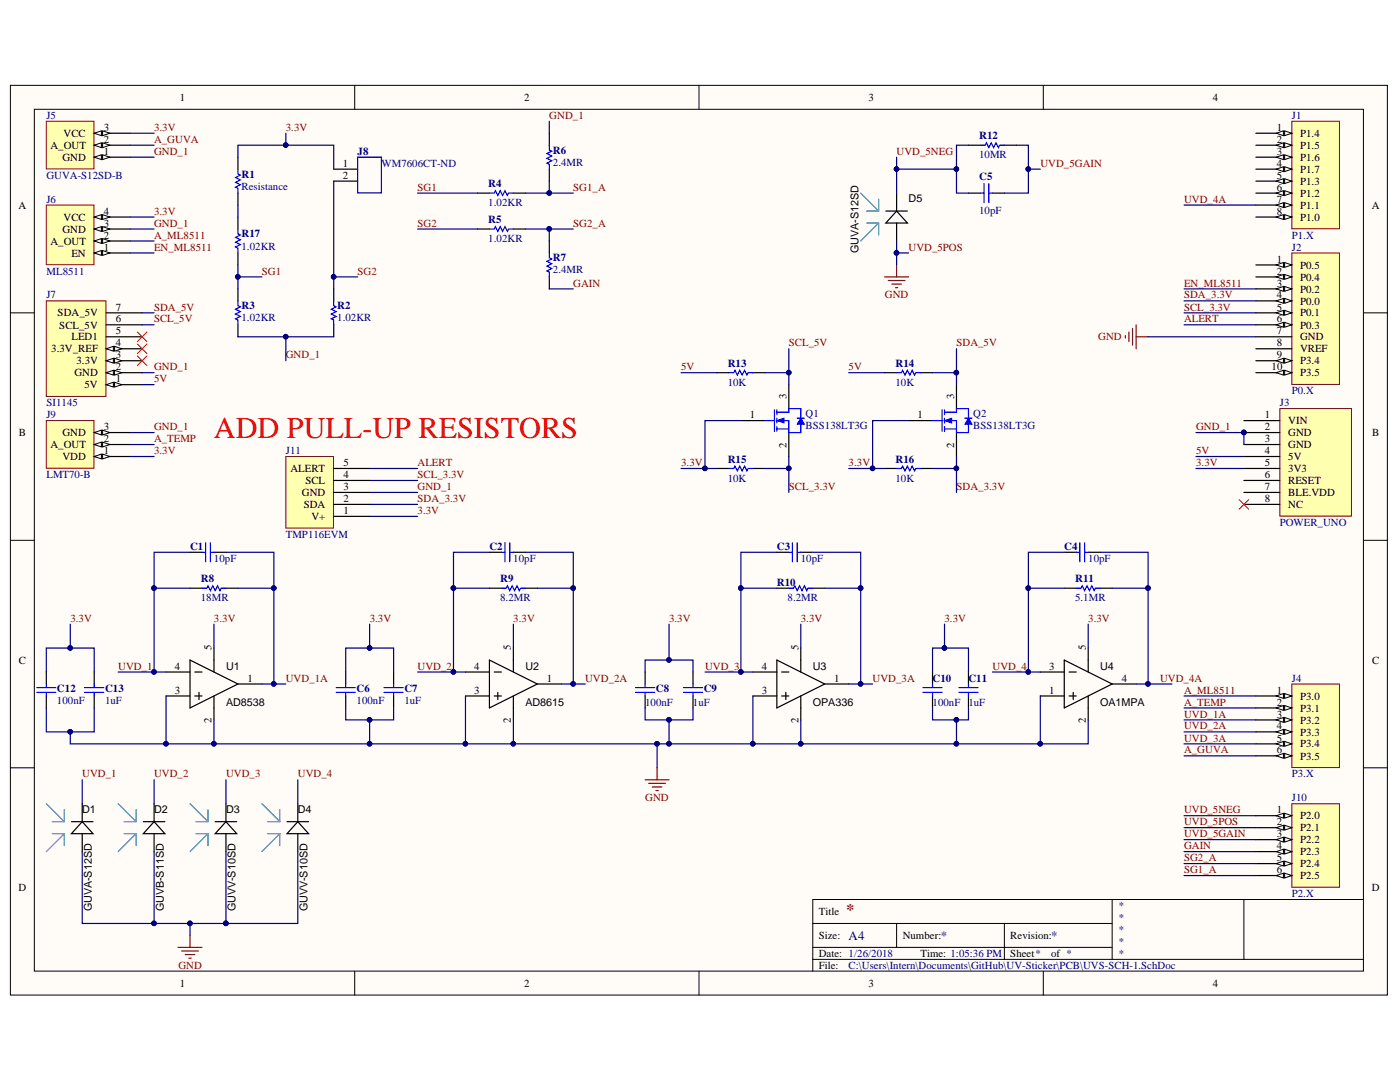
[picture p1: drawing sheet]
<svg xmlns="http://www.w3.org/2000/svg" width="279mm" height="216mm" viewBox="0 0 279 216" stroke-linecap="round" stroke-linejoin="round" font-family="sans-serif">
<defs><g id="words">
<text font-size="6" fill="#f00" x="42.7" y="87.4">ADD PULL-UP RESISTORS</text>
<text font-size="3.3" fill="#800000" x="168.9" y="182.6">*</text>
<g font-size="2.6" fill="#000080">
<text x="169.4" y="187.5">A4</text>
<text x="187.8" y="187.5">*</text>
<text x="209.8" y="187.5">*</text>
</g>
<g font-size="2.2" fill="#000080">
<text x="9.3" y="23.7">J5</text>
<text x="257.8" y="23.7">J1</text>
<text x="195.4" y="27.8">R12</text>
<text x="9.3" y="35.7">GUVA-S12SD-B</text>
<text x="48.2" y="35.4">R1</text>
<text x="71.4" y="30.9">J8</text>
<text x="76.1" y="33.3">WM7606CT-ND</text>
<text x="110.3" y="30.6">R6</text>
<text x="110.3" y="33.1">2.4MR</text>
<text x="195.4" y="31.6">10MR</text>
<text x="195.4" y="35.9">C5</text>
<text x="9.3" y="40.5">J6</text>
<text x="48.2" y="37.8">Resistance</text>
<text x="97.5" y="37.4">R4</text>
<text x="97.5" y="41.2">1.02KR</text>
<text x="48.2" y="47.4">R17</text>
<text x="97.5" y="44.5">R5</text>
<text x="195.4" y="42.6">10pF</text>
<text x="257.8" y="47.6">P1.X</text>
<text x="48.2" y="49.8">1.02KR</text>
<text x="97.5" y="48.4">1.02KR</text>
<text x="110.3" y="52.2">R7</text>
<text x="257.8" y="50">J2</text>
<text x="9.3" y="54.8">ML8511</text>
<text x="9.3" y="59.6">J7</text>
<text x="110.3" y="54.6">2.4MR</text>
<text x="48.2" y="61.7">R3</text>
<text x="48.2" y="64.1">1.02KR</text>
<text x="67.3" y="61.7">R2</text>
<text x="67.3" y="64.1">1.02KR</text>
<text x="145.2" y="73.2">R13</text>
<text x="145.2" y="77">10K</text>
<text x="178.7" y="73.2">R14</text>
<text x="178.7" y="77">10K</text>
<text x="9.3" y="81.1">SI1145</text>
<text x="9.3" y="83.5">J9</text>
<text x="160.8" y="83.2">Q1</text>
<text x="194.2" y="83.2">Q2</text>
<text x="255.4" y="81.1">J3</text>
<text x="257.8" y="78.7">P0.X</text>
<text x="160.8" y="85.6">BSS138LT3G</text>
<text x="194.2" y="85.6">BSS138LT3G</text>
<text x="9.3" y="95.4">LMT70-B</text>
<text x="57" y="90.6">J11</text>
<text x="145.2" y="92.3">R15</text>
<text x="178.7" y="92.3">R16</text>
<text x="145.2" y="96.1">10K</text>
<text x="178.7" y="96.1">10K</text>
<text x="57" y="107.4">TMP116EVM</text>
<text x="255.4" y="104.9">POWER_UNO</text>
<text x="37.9" y="109.7">C1</text>
<text x="42.7" y="112.1">10pF</text>
<text x="97.7" y="109.7">C2</text>
<text x="102.4" y="112.1">10pF</text>
<text x="155" y="109.7">C3</text>
<text x="159.8" y="112.1">10pF</text>
<text x="212.4" y="109.7">C4</text>
<text x="217.2" y="112.1">10pF</text>
<text x="40.1" y="116.2">R8</text>
<text x="40.1" y="120">18MR</text>
<text x="99.8" y="116.2">R9</text>
<text x="99.8" y="120">8.2MR</text>
<text x="155" y="116.9">R10</text>
<text x="157.2" y="120">8.2MR</text>
<text x="214.6" y="116.2">R11</text>
<text x="214.6" y="120">5.1MR</text>
<text x="186.1" y="136">C10</text>
<text x="193.3" y="136">C11</text>
<text x="257.8" y="136">J4</text>
<text x="11.4" y="138.2">C12</text>
<text x="11.4" y="140.6">100nF</text>
<text x="21" y="138.2">C13</text>
<text x="21" y="140.6">1uF</text>
<text x="71.2" y="138.2">C6</text>
<text x="71.2" y="140.6">100nF</text>
<text x="80.7" y="138.2">C7</text>
<text x="80.7" y="140.6">1uF</text>
<text x="128.7" y="140.8">100nF</text>
<text x="130.9" y="138.2">C8</text>
<text x="138.3" y="140.8">1uF</text>
<text x="140.5" y="138.2">C9</text>
<text x="186.1" y="140.8">100nF</text>
<text x="193.3" y="140.8">1uF</text>
<text x="257.8" y="155.1">P3.X</text>
<text x="257.8" y="159.9">J10</text>
<text x="257.8" y="179">P2.X</text>
<text x="223.1" y="181.4">*</text>
<text x="223.1" y="183.8">*</text>
<text x="223.1" y="186.2">*</text>
<text x="223.1" y="188.6">*</text>
<text x="223.1" y="190.9">*</text>
<text x="169.4" y="193.4">C:\Users\Intern\Documents\GitHub\UV-Sticker\PCB\UVS-SCH-1.SchDoc</text>
</g>
<g font-size="2.2">
<text x="35.9" y="20.2">1</text>
<text x="104.6" y="20.2">2</text>
<text x="173.3" y="20.2">3</text>
<text x="242" y="20.2">4</text>
<text x="10.1" y="29.7">A_OUT</text>
<text x="12.7" y="27.3">VCC</text>
<text x="20.7" y="28.5">2</text>
<text x="20.7" y="26.1">3</text>
<text x="254.8" y="26.1">1</text>
<text x="254.8" y="28.5">2</text>
<text x="259.5" y="27.3">P1.4</text>
<text x="259.5" y="29.7">P1.5</text>
<text x="12.5" y="32.1">GND</text>
<text x="20.7" y="30.9">1</text>
<text x="68.4" y="33.3">1</text>
<text x="68.4" y="35.7">2</text>
<text x="254.8" y="30.9">3</text>
<text x="254.8" y="33.3">4</text>
<text x="254.8" y="35.7">5</text>
<text x="259.5" y="32.1">P1.6</text>
<text x="259.5" y="34.5">P1.7</text>
<text x="3.7" y="41.6">A</text>
<text x="181.3" y="40.2">D5</text>
<text x="254.8" y="38.1">6</text>
<text x="254.8" y="40.5">7</text>
<text x="259.5" y="36.9">P1.3</text>
<text x="259.5" y="39.3">P1.2</text>
<text x="259.5" y="41.6">P1.1</text>
<text x="273.8" y="41.6">A</text>
<text x="12.5" y="46.4">GND</text>
<text x="12.7" y="44">VCC</text>
<text x="20.7" y="47.6">2</text>
<text x="20.7" y="45.2">3</text>
<text x="20.7" y="42.9">4</text>
<text x="254.8" y="42.9">8</text>
<text x="259.5" y="44">P1.0</text>
<text x="10.1" y="48.8">A_OUT</text>
<text x="14.2" y="51.2">EN</text>
<text x="20.7" y="50">1</text>
<text x="171.3" y="50.5" transform="rotate(-90 171.3 50.5)">GUVA-S12SD</text>
<text x="254.8" y="52.4">1</text>
<text x="259.5" y="53.6">P0.5</text>
<text x="254.8" y="54.8">2</text>
<text x="254.8" y="57.2">3</text>
<text x="254.8" y="59.6">4</text>
<text x="259.5" y="56">P0.4</text>
<text x="259.5" y="58.4">P0.2</text>
<text x="11.5" y="63.1">SDA_5V</text>
<text x="11.8" y="65.6">SCL_5V</text>
<text x="23.1" y="64.3">6</text>
<text x="23.1" y="62">7</text>
<text x="254.8" y="62">5</text>
<text x="254.8" y="64.3">6</text>
<text x="259.5" y="60.8">P0.0</text>
<text x="259.5" y="63.1">P0.1</text>
<text x="259.5" y="65.6">P0.3</text>
<text x="10.2" y="70.3">3.3V_REF</text>
<text x="14.2" y="67.9">LED1</text>
<text x="23.1" y="71.5">3</text>
<text x="23.1" y="69.1">4</text>
<text x="23.1" y="66.7">5</text>
<text x="254.8" y="66.7">7</text>
<text x="254.8" y="69.1">8</text>
<text x="254.8" y="71.5">9</text>
<text x="259.5" y="67.9">GND</text>
<text x="259.5" y="70.3">VREF</text>
<text x="14.8" y="75.1">GND</text>
<text x="15.3" y="72.7">3.3V</text>
<text x="16.9" y="77.5">5V</text>
<text x="23.1" y="76.3">1</text>
<text x="23.1" y="73.9">2</text>
<text x="253.8" y="73.9">10</text>
<text x="259.5" y="72.7">P3.4</text>
<text x="259.5" y="75.1">P3.5</text>
<text x="149.7" y="83.5">1</text>
<text x="156.9" y="79.6" transform="rotate(-90 156.9 79.6)">3</text>
<text x="183.1" y="83.5">1</text>
<text x="190.4" y="79.6" transform="rotate(-90 190.4 79.6)">3</text>
<text x="252.4" y="83.5">1</text>
<text x="3.8" y="87">B</text>
<text x="10.1" y="89.4">A_OUT</text>
<text x="12.5" y="87">GND</text>
<text x="20.7" y="88.3">2</text>
<text x="20.7" y="85.8">3</text>
<text x="156.9" y="89.3" transform="rotate(-90 156.9 89.3)">2</text>
<text x="190.4" y="89.3" transform="rotate(-90 190.4 89.3)">2</text>
<text x="252.4" y="85.8">2</text>
<text x="252.4" y="88.3">3</text>
<text x="257.1" y="84.7">VIN</text>
<text x="257.1" y="87">GND</text>
<text x="257.1" y="89.4">GND</text>
<text x="273.8" y="87">B</text>
<text x="12.5" y="91.8">VDD</text>
<text x="20.7" y="90.6">1</text>
<text x="58" y="94.2">ALERT</text>
<text x="68.5" y="95.4">4</text>
<text x="68.5" y="93">5</text>
<text x="252.4" y="90.6">4</text>
<text x="252.4" y="93">5</text>
<text x="252.4" y="95.4">6</text>
<text x="257.1" y="91.8">5V</text>
<text x="257.1" y="94.2">3V3</text>
<text x="60.2" y="99">GND</text>
<text x="60.6" y="101.4">SDA</text>
<text x="61" y="96.6">SCL</text>
<text x="68.5" y="100.2">2</text>
<text x="68.5" y="97.8">3</text>
<text x="252.4" y="97.8">7</text>
<text x="252.4" y="100.2">8</text>
<text x="257.1" y="96.6">RESET</text>
<text x="257.1" y="99">BLE.VDD</text>
<text x="257.1" y="101.4">NC</text>
<text x="62.1" y="103.8">V+</text>
<text x="68.5" y="102.6">1</text>
<text x="42.2" y="129.8" transform="rotate(-90 42.2 129.8)">5</text>
<text x="102" y="129.8" transform="rotate(-90 102 129.8)">5</text>
<text x="159.3" y="129.8" transform="rotate(-90 159.3 129.8)">5</text>
<text x="216.7" y="129.8" transform="rotate(-90 216.7 129.8)">5</text>
<text x="3.8" y="132.4">C</text>
<text x="34.9" y="133.6">4</text>
<text x="45.1" y="133.6">U1</text>
<text x="49.4" y="136">1</text>
<text x="94.7" y="133.6">4</text>
<text x="104.9" y="133.6">U2</text>
<text x="109.2" y="136">1</text>
<text x="152" y="133.6">4</text>
<text x="162.2" y="133.6">U3</text>
<text x="166.5" y="136">1</text>
<text x="209.4" y="133.6">3</text>
<text x="219.6" y="133.6">U4</text>
<text x="223.9" y="136">4</text>
<text x="273.8" y="132.4">C</text>
<text x="34.9" y="138.4">3</text>
<text x="45.1" y="140.8">AD8538</text>
<text x="94.7" y="138.4">3</text>
<text x="104.9" y="140.8">AD8615</text>
<text x="152" y="138.4">3</text>
<text x="162.2" y="140.8">OPA336</text>
<text x="209.4" y="138.4">1</text>
<text x="219.6" y="140.8">OA1MPA</text>
<text x="254.8" y="138.4">1</text>
<text x="254.8" y="140.8">2</text>
<text x="254.8" y="143.2">3</text>
<text x="259.5" y="139.6">P3.0</text>
<text x="259.5" y="142">P3.1</text>
<text x="42.2" y="144.2" transform="rotate(-90 42.2 144.2)">2</text>
<text x="102" y="144.2" transform="rotate(-90 102 144.2)">2</text>
<text x="159.3" y="144.2" transform="rotate(-90 159.3 144.2)">2</text>
<text x="216.7" y="144.2" transform="rotate(-90 216.7 144.2)">2</text>
<text x="254.8" y="145.6">4</text>
<text x="254.8" y="148">5</text>
<text x="259.5" y="144.4">P3.2</text>
<text x="259.5" y="146.8">P3.3</text>
<text x="259.5" y="149.2">P3.4</text>
<text x="254.8" y="150.3">6</text>
<text x="259.5" y="151.6">P3.5</text>
<text x="16.4" y="162.3">D1</text>
<text x="30.7" y="162.3">D2</text>
<text x="45.1" y="162.3">D3</text>
<text x="59.4" y="162.3">D4</text>
<text x="254.8" y="162.3">1</text>
<text x="254.8" y="164.7">2</text>
<text x="254.8" y="167.1">3</text>
<text x="259.5" y="163.5">P2.0</text>
<text x="259.5" y="165.9">P2.1</text>
<text x="254.8" y="169.5">4</text>
<text x="254.8" y="171.8">5</text>
<text x="259.5" y="168.3">P2.2</text>
<text x="259.5" y="170.7">P2.3</text>
<text x="259.5" y="173">P2.4</text>
<text x="3.7" y="177.8">D</text>
<text x="254.8" y="174.3">6</text>
<text x="259.5" y="175.4">P2.5</text>
<text x="273.8" y="177.8">D</text>
<text x="18.3" y="181.9" transform="rotate(-90 18.3 181.9)">GUVA-S12SD</text>
<text x="32.7" y="181.9" transform="rotate(-90 32.7 181.9)">GUVB-S11SD</text>
<text x="47" y="181.9" transform="rotate(-90 47 181.9)">GUVV-S10SD</text>
<text x="61.4" y="181.9" transform="rotate(-90 61.4 181.9)">GUVV-S10SD</text>
<text x="163.4" y="182.6">Title</text>
<text x="163.4" y="187.4">Size:</text>
<text x="163.4" y="190.9">Date: 1/26/2018</text>
<text x="180.1" y="187.4">Number:</text>
<text x="183.7" y="190.9">Time: 1:05:36 PM</text>
<text x="201.6" y="187.4">Revision:</text>
<text x="201.6" y="190.9">Sheet*</text>
<text x="209.8" y="190.9">of *</text>
<text x="35.9" y="197">1</text>
<text x="104.6" y="197">2</text>
<text x="163.4" y="193.4">File:</text>
<text x="173.3" y="197">3</text>
<text x="242" y="197">4</text>
</g>
<g font-size="2.2" fill="#800000">
<text x="109.6" y="23.7">GND_1</text>
<text x="30.7" y="26.1">3.3V</text>
<text x="30.7" y="28.5">A_GUVA</text>
<text x="57" y="26.1">3.3V</text>
<text x="30.7" y="30.9">GND_1</text>
<text x="178.9" y="30.9">UVD_5NEG</text>
<text x="207.6" y="33.3">UVD_5GAIN</text>
<text x="83.3" y="38.1">SG1</text>
<text x="114.4" y="38.1">SG1_A</text>
<text x="236.3" y="40.5">UVD_4A</text>
<text x="30.7" y="45.2">GND_1</text>
<text x="30.7" y="42.9">3.3V</text>
<text x="30.7" y="47.6">A_ML8511</text>
<text x="83.3" y="45.2">SG2</text>
<text x="114.4" y="45.2">SG2_A</text>
<text x="30.7" y="50">EN_ML8511</text>
<text x="181.3" y="50">UVD_5POS</text>
<text x="52.3" y="54.8">SG1</text>
<text x="71.4" y="54.8">SG2</text>
<text x="114.4" y="57.2">GAIN</text>
<text x="176.6" y="59.6">GND</text>
<text x="236.3" y="59.6">SDA_3.3V</text>
<text x="236.3" y="57.2">EN_ML8511</text>
<text x="30.7" y="62">SDA_5V</text>
<text x="30.7" y="64.3">SCL_5V</text>
<text x="236.3" y="62">SCL_3.3V</text>
<text x="236.3" y="64.3">ALERT</text>
<text x="57" y="71.5">GND_1</text>
<text x="157.4" y="69.1">SCL_5V</text>
<text x="190.9" y="69.1">SDA_5V</text>
<text x="219.2" y="67.9">GND</text>
<text x="30.7" y="73.9">GND_1</text>
<text x="30.7" y="76.3">5V</text>
<text x="135.9" y="73.9">5V</text>
<text x="169.4" y="73.9">5V</text>
<text x="30.7" y="85.8">GND_1</text>
<text x="30.7" y="88.3">A_TEMP</text>
<text x="238.7" y="85.8">GND_1</text>
<text x="30.7" y="90.6">3.3V</text>
<text x="83.3" y="95.4">SCL_3.3V</text>
<text x="83.3" y="93">ALERT</text>
<text x="135.9" y="93">3.3V</text>
<text x="169.4" y="93">3.3V</text>
<text x="238.7" y="93">3.3V</text>
<text x="238.7" y="90.6">5V</text>
<text x="83.3" y="100.2">SDA_3.3V</text>
<text x="83.3" y="97.8">GND_1</text>
<text x="157.4" y="97.8">SCL_3.3V</text>
<text x="190.9" y="97.8">SDA_3.3V</text>
<text x="83.3" y="102.6">3.3V</text>
<text x="14" y="124.1">3.3V</text>
<text x="42.7" y="124.1">3.3V</text>
<text x="73.8" y="124.1">3.3V</text>
<text x="102.4" y="124.1">3.3V</text>
<text x="133.5" y="124.1">3.3V</text>
<text x="159.8" y="124.1">3.3V</text>
<text x="188.5" y="124.1">3.3V</text>
<text x="217.2" y="124.1">3.3V</text>
<text x="23.6" y="133.6">UVD_1</text>
<text x="57" y="136">UVD_1A</text>
<text x="83.3" y="133.6">UVD_2</text>
<text x="116.8" y="136">UVD_2A</text>
<text x="140.7" y="133.6">UVD_3</text>
<text x="174.1" y="136">UVD_3A</text>
<text x="198.1" y="133.6">UVD_4</text>
<text x="231.5" y="136">UVD_4A</text>
<text x="236.3" y="138.4">A_ML8511</text>
<text x="236.3" y="143.2">UVD_1A</text>
<text x="236.3" y="140.8">A_TEMP</text>
<text x="236.3" y="145.6">UVD_2A</text>
<text x="236.3" y="148">UVD_3A</text>
<text x="16.4" y="155.1">UVD_1</text>
<text x="30.7" y="155.1">UVD_2</text>
<text x="45.1" y="155.1">UVD_3</text>
<text x="59.4" y="155.1">UVD_4</text>
<text x="236.3" y="150.3">A_GUVA</text>
<text x="128.8" y="159.9">GND</text>
<text x="236.3" y="164.7">UVD_5POS</text>
<text x="236.3" y="167.1">UVD_5GAIN</text>
<text x="236.3" y="162.3">UVD_5NEG</text>
<text x="236.3" y="171.8">SG2_A</text>
<text x="236.3" y="169.5">GAIN</text>
<text x="236.3" y="174.3">SG1_A</text>
<text x="35.6" y="193.4">GND</text>
</g>
</g></defs>
<g fill="#fffcf8" stroke="#000" stroke-width=".2">
<path d="M2.1 17h274.8v181.6h-274.8z"/>
<path d="M6.9 21.8h265.2v172h-265.2z"/>
</g>
<g fill="none" stroke="#000" stroke-width=".2">
<path d="M70.8 17v4.8M139.5 17v4.8M208.2 17v4.8M2.1 62.4h4.8M272.1 62.4h4.8M2.1 107.8h4.8M272.1 107.8h4.8M2.1 153.2h4.8M272.1 153.2h4.8M222 179.5v11.9M248.2 179.5h-86v14.3M272.1 179.5h-23.9v11.9"/>
<path d="M70.8 193.8v4.8M139.5 193.8v4.8M162.2 184.3h59.8M162.2 191.4h109.9M162.2 189h59.8M178.9 184.3v4.7M200.4 184.3v7.1M208.2 193.8v4.8"/>
</g>
<path d="M257.8 136.5h9.5v16.7h-9.5z" fill="#ffffb0" stroke="#800000" stroke-width=".2"/>
<path d="M250.6 138.9h7.2" fill="none" stroke="#000" stroke-width=".24"/>
<path d="M256.4 138.4l1.4 .5-1.4 .5z" fill="#fffcf8"/>
<path d="M256.4 138.4l1.4 .5-1.4 .5z" fill="none" stroke="#000" stroke-width=".2"/>
<path d="M254.7 138.9l1.4-.5v1z" fill="#fffcf8"/>
<path d="M254.7 138.9l1.4-.5v1z" fill="none" stroke="#000" stroke-width=".2"/>
<path d="M250.6 141.3h7.2" fill="none" stroke="#000" stroke-width=".24"/>
<path d="M256.4 140.8l1.4 .5-1.4 .4z" fill="#fffcf8"/>
<path d="M256.4 140.8l1.4 .5-1.4 .4z" fill="none" stroke="#000" stroke-width=".2"/>
<path d="M254.7 141.3l1.4-.5v.9z" fill="#fffcf8"/>
<path d="M254.7 141.3l1.4-.5v.9z" fill="none" stroke="#000" stroke-width=".2"/>
<path d="M250.6 143.7h7.2" fill="none" stroke="#000" stroke-width=".24"/>
<path d="M256.4 143.2l1.4 .5-1.4 .4z" fill="#fffcf8"/>
<path d="M256.4 143.2l1.4 .5-1.4 .4z" fill="none" stroke="#000" stroke-width=".2"/>
<path d="M254.7 143.7l1.4-.5v.9z" fill="#fffcf8"/>
<path d="M254.7 143.7l1.4-.5v.9z" fill="none" stroke="#000" stroke-width=".2"/>
<path d="M250.6 146h7.2" fill="none" stroke="#000" stroke-width=".24"/>
<path d="M256.4 145.6l1.4 .4-1.4 .5z" fill="#fffcf8"/>
<path d="M256.4 145.6l1.4 .4-1.4 .5z" fill="none" stroke="#000" stroke-width=".2"/>
<path d="M254.7 146l1.4-.4v.9z" fill="#fffcf8"/>
<path d="M254.7 146l1.4-.4v.9z" fill="none" stroke="#000" stroke-width=".2"/>
<path d="M250.6 148.4h7.2" fill="none" stroke="#000" stroke-width=".24"/>
<path d="M256.4 148l1.4 .4-1.4 .5z" fill="#fffcf8"/>
<path d="M256.4 148l1.4 .4-1.4 .5z" fill="none" stroke="#000" stroke-width=".2"/>
<path d="M254.7 148.4l1.4-.4v.9z" fill="#fffcf8"/>
<path d="M254.7 148.4l1.4-.4v.9z" fill="none" stroke="#000" stroke-width=".2"/>
<path d="M250.6 150.8h7.2" fill="none" stroke="#000" stroke-width=".24"/>
<path d="M256.4 150.3l1.4 .5-1.4 .5z" fill="#fffcf8"/>
<path d="M256.4 150.3l1.4 .5-1.4 .5z" fill="none" stroke="#000" stroke-width=".2"/>
<path d="M254.7 150.8l1.4-.5v1z" fill="#fffcf8"/>
<path d="M254.7 150.8l1.4-.5v1z" fill="none" stroke="#000" stroke-width=".2"/>
<path d="M255.4 81.5h14.3v21.5h-14.3z" fill="#ffffb0" stroke="#800000" stroke-width=".2"/>
<path d="M248.2 83.9h7.2M248.2 86.3h7.2M248.2 88.7h7.2M248.2 91.1h7.2M248.2 93.5h7.2M248.2 95.9h7.2M248.2 98.3h7.2M248.2 100.6h7.2" fill="none" stroke="#000" stroke-width=".24"/>
<circle cx="248.2" cy="86.3" r=".45" fill="#000080" stroke="#000080" stroke-width=".2"/>
<path d="M257.8 50.5h9.5v26.2h-9.5z" fill="#ffffb0" stroke="#800000" stroke-width=".2"/>
<path d="M250.6 52.9h7.2" fill="none" stroke="#000" stroke-width=".24"/>
<path d="M256.4 52.4l1.4 .5-1.4 .4z" fill="#fffcf8"/>
<path d="M256.4 52.4l1.4 .5-1.4 .4z" fill="none" stroke="#000" stroke-width=".2"/>
<path d="M254.7 52.9l1.4-.5v.9z" fill="#fffcf8"/>
<path d="M254.7 52.9l1.4-.5v.9z" fill="none" stroke="#000" stroke-width=".2"/>
<path d="M250.6 55.3h7.2" fill="none" stroke="#000" stroke-width=".24"/>
<path d="M256.4 54.8l1.4 .5-1.4 .4z" fill="#fffcf8"/>
<path d="M256.4 54.8l1.4 .5-1.4 .4z" fill="none" stroke="#000" stroke-width=".2"/>
<path d="M254.7 55.3l1.4-.5v.9z" fill="#fffcf8"/>
<path d="M254.7 55.3l1.4-.5v.9z" fill="none" stroke="#000" stroke-width=".2"/>
<path d="M250.6 57.6h7.2" fill="none" stroke="#000" stroke-width=".24"/>
<path d="M256.4 57.2l1.4 .4-1.4 .5z" fill="#fffcf8"/>
<path d="M256.4 57.2l1.4 .4-1.4 .5z" fill="none" stroke="#000" stroke-width=".2"/>
<path d="M254.7 57.6l1.4-.4v.9z" fill="#fffcf8"/>
<path d="M254.7 57.6l1.4-.4v.9z" fill="none" stroke="#000" stroke-width=".2"/>
<path d="M250.6 60h7.2" fill="none" stroke="#000" stroke-width=".24"/>
<path d="M256.4 59.6l1.4 .4-1.4 .5z" fill="#fffcf8"/>
<path d="M256.4 59.6l1.4 .4-1.4 .5z" fill="none" stroke="#000" stroke-width=".2"/>
<path d="M254.7 60l1.4-.4v.9z" fill="#fffcf8"/>
<path d="M254.7 60l1.4-.4v.9z" fill="none" stroke="#000" stroke-width=".2"/>
<path d="M250.6 62.4h7.2" fill="none" stroke="#000" stroke-width=".24"/>
<path d="M256.4 61.9l1.4 .5-1.4 .5z" fill="#fffcf8"/>
<path d="M256.4 61.9l1.4 .5-1.4 .5z" fill="none" stroke="#000" stroke-width=".2"/>
<path d="M254.7 62.4l1.4-.5v1z" fill="#fffcf8"/>
<path d="M254.7 62.4l1.4-.5v1z" fill="none" stroke="#000" stroke-width=".2"/>
<path d="M250.6 64.8h7.2" fill="none" stroke="#000" stroke-width=".24"/>
<path d="M256.4 64.3l1.4 .5-1.4 .5z" fill="#fffcf8"/>
<path d="M256.4 64.3l1.4 .5-1.4 .5z" fill="none" stroke="#000" stroke-width=".2"/>
<path d="M254.7 64.8l1.4-.5v1z" fill="#fffcf8"/>
<path d="M254.7 64.8l1.4-.5v1z" fill="none" stroke="#000" stroke-width=".2"/>
<path d="M250.6 67.2h7.2M250.6 69.6h7.2M250.6 72h7.2" fill="none" stroke="#000" stroke-width=".24"/>
<path d="M256.4 71.5l1.4 .5-1.4 .5z" fill="#fffcf8"/>
<path d="M256.4 71.5l1.4 .5-1.4 .5z" fill="none" stroke="#000" stroke-width=".2"/>
<path d="M254.7 72l1.4-.5v1z" fill="#fffcf8"/>
<path d="M254.7 72l1.4-.5v1z" fill="none" stroke="#000" stroke-width=".2"/>
<path d="M250.6 74.4h7.2" fill="none" stroke="#000" stroke-width=".24"/>
<path d="M256.4 73.9l1.4 .5-1.4 .4z" fill="#fffcf8"/>
<path d="M256.4 73.9l1.4 .5-1.4 .4z" fill="none" stroke="#000" stroke-width=".2"/>
<path d="M254.7 74.4l1.4-.5v.9z" fill="#fffcf8"/>
<path d="M254.7 74.4l1.4-.5v.9z" fill="none" stroke="#000" stroke-width=".2"/>
<path d="M9.2 40.9h9.6v11.9h-9.6z" fill="#ffffb0" stroke="#800000" stroke-width=".2"/>
<path d="M18.8 50.5h7.2" fill="none" stroke="#000" stroke-width=".24"/>
<path d="M18.8 50.5l1.4-.5v1z" fill="#fffcf8"/>
<path d="M18.8 50.5l1.4-.5v1z" fill="none" stroke="#000" stroke-width=".2"/>
<path d="M20.5 50l1.4 .5-1.4 .5z" fill="#fffcf8"/>
<path d="M20.5 50l1.4 .5-1.4 .5z" fill="none" stroke="#000" stroke-width=".2"/>
<path d="M18.8 48.1h7.2" fill="none" stroke="#000" stroke-width=".24"/>
<path d="M18.8 48.1l1.4-.5v1z" fill="#fffcf8"/>
<path d="M18.8 48.1l1.4-.5v1z" fill="none" stroke="#000" stroke-width=".2"/>
<path d="M20.5 47.6l1.4 .5-1.4 .5z" fill="#fffcf8"/>
<path d="M20.5 47.6l1.4 .5-1.4 .5z" fill="none" stroke="#000" stroke-width=".2"/>
<path d="M18.8 45.7h7.2" fill="none" stroke="#000" stroke-width=".24"/>
<path d="M18.8 45.7l1.4-.5v1z" fill="#fffcf8"/>
<path d="M18.8 45.7l1.4-.5v1z" fill="none" stroke="#000" stroke-width=".2"/>
<path d="M20.5 45.2l1.4 .5-1.4 .5z" fill="#fffcf8"/>
<path d="M20.5 45.2l1.4 .5-1.4 .5z" fill="none" stroke="#000" stroke-width=".2"/>
<path d="M18.8 43.3h7.2" fill="none" stroke="#000" stroke-width=".24"/>
<path d="M18.8 43.3l1.4-.5v1z" fill="#fffcf8"/>
<path d="M18.8 43.3l1.4-.5v1z" fill="none" stroke="#000" stroke-width=".2"/>
<path d="M20.5 42.8l1.4 .5-1.4 .5z" fill="#fffcf8"/>
<path d="M20.5 42.8l1.4 .5-1.4 .5z" fill="none" stroke="#000" stroke-width=".2"/>
<path d="M9.2 60h11.9v19.1h-11.9z" fill="#ffffb0" stroke="#800000" stroke-width=".2"/>
<path d="M21.2 76.8h7.2" fill="none" stroke="#000" stroke-width=".24"/>
<path d="M21.2 76.8l1.4-.5v.9z" fill="#fffcf8"/>
<path d="M21.2 76.8l1.4-.5v.9z" fill="none" stroke="#000" stroke-width=".2"/>
<path d="M22.9 76.3l1.4 .5-1.4 .4z" fill="#fffcf8"/>
<path d="M22.9 76.3l1.4 .5-1.4 .4z" fill="none" stroke="#000" stroke-width=".2"/>
<path d="M21.2 74.4h7.2" fill="none" stroke="#000" stroke-width=".24"/>
<path d="M21.2 74.4l1.4-.5v.9z" fill="#fffcf8"/>
<path d="M21.2 74.4l1.4-.5v.9z" fill="none" stroke="#000" stroke-width=".2"/>
<path d="M22.9 73.9l1.4 .5-1.4 .4z" fill="#fffcf8"/>
<path d="M22.9 73.9l1.4 .5-1.4 .4z" fill="none" stroke="#000" stroke-width=".2"/>
<path d="M21.2 72h7.2" fill="none" stroke="#000" stroke-width=".24"/>
<path d="M21.2 72l1.4-.5v1z" fill="#fffcf8"/>
<path d="M21.2 72l1.4-.5v1z" fill="none" stroke="#000" stroke-width=".2"/>
<path d="M22.9 71.5l1.4 .5-1.4 .5z" fill="#fffcf8"/>
<path d="M22.9 71.5l1.4 .5-1.4 .5z" fill="none" stroke="#000" stroke-width=".2"/>
<path d="M21.2 69.6h7.2" fill="none" stroke="#000" stroke-width=".24"/>
<path d="M21.2 69.6l1.4-.5v1z" fill="#fffcf8"/>
<path d="M21.2 69.6l1.4-.5v1z" fill="none" stroke="#000" stroke-width=".2"/>
<path d="M22.9 69.1l1.4 .5-1.4 .5z" fill="#fffcf8"/>
<path d="M22.9 69.1l1.4 .5-1.4 .5z" fill="none" stroke="#000" stroke-width=".2"/>
<path d="M21.2 67.2h7.2M21.2 64.8h7.2M21.2 62.4h7.2" fill="none" stroke="#000" stroke-width=".24"/>
<path d="M27.4 66.2l1.9 2M27.4 68.6l1.9 1.9M27.4 71l1.9 1.9M29.3 66.2l-1.9 2M29.3 68.6l-1.9 1.9M29.3 71l-1.9 1.9" fill="none" stroke="#f00" stroke-width=".2"/>
<path d="M9.2 24.2h9.6v9.5h-9.6z" fill="#ffffb0" stroke="#800000" stroke-width=".2"/>
<path d="M18.8 31.4h7.2" fill="none" stroke="#000" stroke-width=".24"/>
<path d="M18.8 31.4l1.4-.5v.9z" fill="#fffcf8"/>
<path d="M18.8 31.4l1.4-.5v.9z" fill="none" stroke="#000" stroke-width=".2"/>
<path d="M20.5 30.9l1.4 .5-1.4 .4z" fill="#fffcf8"/>
<path d="M20.5 30.9l1.4 .5-1.4 .4z" fill="none" stroke="#000" stroke-width=".2"/>
<path d="M18.8 29h7.2" fill="none" stroke="#000" stroke-width=".24"/>
<path d="M18.8 29l1.4-.5v1z" fill="#fffcf8"/>
<path d="M18.8 29l1.4-.5v1z" fill="none" stroke="#000" stroke-width=".2"/>
<path d="M20.5 28.5l1.4 .5-1.4 .5z" fill="#fffcf8"/>
<path d="M20.5 28.5l1.4 .5-1.4 .5z" fill="none" stroke="#000" stroke-width=".2"/>
<path d="M18.8 26.6h7.2" fill="none" stroke="#000" stroke-width=".24"/>
<path d="M18.8 26.6l1.4-.5v1z" fill="#fffcf8"/>
<path d="M18.8 26.6l1.4-.5v1z" fill="none" stroke="#000" stroke-width=".2"/>
<path d="M20.5 26.1l1.4 .5-1.4 .5z" fill="#fffcf8"/>
<path d="M20.5 26.1l1.4 .5-1.4 .5z" fill="none" stroke="#000" stroke-width=".2"/>
<g fill="none" stroke="#000" stroke-width=".24">
<path d="M66.6 33.8h4.8M66.6 36.1h4.8M95.3 38.5h2.4M102.5 38.5h2.3M109.6 26.6v2.4M109.6 33.8v2.3M95.3 45.7h2.4M102.5 45.7h2.3M109.6 48.1v2.4M109.6 55.3v2.3M37.9 117.4h2.4M37.9 110.2h2.4"/>
<path d="M42.7 110.2h2.4M45.1 117.4h2.4M97.7 117.4h2.4M97.7 110.2h2.4M102.5 110.2h2.3M104.8 117.4h2.4M155 117.4h2.4M155 110.2h2.4M159.8 110.2h2.4M162.2 117.4h2.4M212.4 117.4h2.4M212.4 110.2h2.4"/>
<path d="M217.2 110.2h2.4M219.6 117.4h2.4M33.1 138.9h4.8M33.1 134.1h4.8M37.9 131.7l9.6 4.8-9.6 4.8zM38.9 138.9h1.4M38.9 134.1h1.4M39.7 138.2v1.4M42.7 129.3v4.8M42.7 138.9v4.8M47.5 136.5h4.8M92.9 138.9h4.8"/>
<path d="M92.9 134.1h4.8M97.7 131.7l9.5 4.8-9.5 4.8zM98.6 138.9h1.5M98.6 134.1h1.5M99.3 138.2v1.4M102.5 129.3v4.8M102.5 138.9v4.8M107.2 136.5h4.8M150.3 138.9h4.7M150.3 134.1h4.7M155 131.7l9.6 4.8-9.6 4.8zM156 138.9h1.4"/>
<path d="M156 134.1h1.4M156.8 138.2v1.4M159.8 129.3v4.8M159.8 138.9v4.8M164.6 136.5h4.8M207.6 138.9h4.8M207.6 134.1h4.8M212.4 131.7l9.6 4.8-9.6 4.8zM213.4 138.9h1.4M213.4 134.1h1.4M214.2 138.2v1.4M217.2 129.3v4.8"/>
<path d="M217.2 138.9v4.8M222 136.5h4.7M14.3 164h4.3M16.4 164l2.2 2.3h-4.3zM16.4 160.4v3.6M16.4 166.3v3.6M28.6 164h4.3M30.8 164l2.1 2.3h-4.3zM30.8 160.4v3.6M30.8 166.3v3.6M42.9 164h4.3M45.1 164l2.1 2.3h-4.3z"/>
<path d="M45.1 160.4v3.6M45.1 166.3v3.6M57.3 164h4.3M59.4 164l2.2 2.3h-4.3zM59.4 160.4v3.6M59.4 166.3v3.6"/>
</g>
<g fill="none" stroke="#009cca" stroke-width=".24">
<path d="M9.2 160.4l3.6 3.6M10.4 164h2.4M10.4 166.3h2.4M12.8 161.6v2.4M12.8 166.3v2.4M12.8 166.3l-3.6 3.6M23.6 160.4l3.6 3.6M24.8 164h2.4M24.8 166.3h2.4M27.2 161.6v2.4M27.2 166.3v2.4M27.2 166.3l-3.6 3.6"/>
<path d="M37.9 160.4l3.6 3.6M39.1 164h2.4M39.1 166.3h2.4M41.5 161.6v2.4M41.5 166.3v2.4M41.5 166.3l-3.6 3.6M52.3 160.4l3.5 3.6M53.5 164h2.3M53.5 166.3h2.3M55.8 161.6v2.4M55.8 166.3v2.4M55.8 166.3l-3.5 3.6"/>
</g>
<g fill="none" stroke="#00f" stroke-width=".24">
<path d="M71.4 31.4h4.7v7.1h-4.7zM97.7 38.5h.9l.3-.4 .4 .9 .5-.9 .5 .9 .5-.9 .5 .9 .2-.5h1M109.6 29v.9l.5 .3-1 .4 1 .5-1 .5 1 .5-1 .5 .5 .2v1M97.7 45.7h.9l.3-.5 .4 1 .5-1 .5 1 .5-1 .5 1 .2-.5h1M109.6 50.5v.9l.5 .3-1 .4 1 .5-1 .5 1 .5-1 .5 .5 .2v1M40.3 117.4h1l.2-.5 .5 .9 .5-.9 .4 .9 .5-.9 .5 .9 .2-.4h1M40.3 110.2h.7M41 108.3v3.8M42 108.3v3.8M42 110.2h.7M100.1 117.4h.9l.3-.5 .4 .9 .5-.9 .5 .9 .5-.9 .4 .9 .3-.4h.9M100.1 110.2h.7"/>
<path d="M100.8 108.3v3.8M101.7 110.2h.8M101.7 108.3v3.8M157.4 117.4h1l.2-.5 .5 .9 .5-.9 .5 .9 .4-.9 .5 .9 .2-.4h1M157.4 110.2h.7M158.1 108.3v3.8M159.1 110.2h.7M159.1 108.3v3.8M214.8 117.4h.9l.3-.5 .5 .9 .4-.9 .5 .9 .5-.9 .5 .9 .2-.4h1M214.8 110.2h.7M215.5 108.3v3.8M216.5 110.2h.7"/>
<path d="M216.5 108.3v3.8"/>
</g>
<path d="M128.7 155.6h4.8M129.5 156.3h3.3M130.2 157h1.9M130.9 157.7h.5M131.1 153.2v2.4M35.5 189h4.8M36.2 189.8h3.4M37 190.5h1.9M37.7 191.2h.5M37.9 186.7v2.3" fill="none" stroke="#800000" stroke-width=".24"/>
<path d="M9.2 83.9h9.6v9.5h-9.6z" fill="#ffffb0" stroke="#800000" stroke-width=".2"/>
<path d="M18.8 91.1h7.2" fill="none" stroke="#000" stroke-width=".24"/>
<path d="M18.8 91.1l1.4-.5v1z" fill="#fffcf8"/>
<path d="M18.8 91.1l1.4-.5v1z" fill="none" stroke="#000" stroke-width=".2"/>
<path d="M20.5 90.6l1.4 .5-1.4 .5z" fill="#fffcf8"/>
<path d="M20.5 90.6l1.4 .5-1.4 .5z" fill="none" stroke="#000" stroke-width=".2"/>
<path d="M18.8 88.7h7.2" fill="none" stroke="#000" stroke-width=".24"/>
<path d="M18.8 88.7l1.4-.5v1z" fill="#fffcf8"/>
<path d="M18.8 88.7l1.4-.5v1z" fill="none" stroke="#000" stroke-width=".2"/>
<path d="M20.5 88.2l1.4 .5-1.4 .5z" fill="#fffcf8"/>
<path d="M20.5 88.2l1.4 .5-1.4 .5z" fill="none" stroke="#000" stroke-width=".2"/>
<path d="M18.8 86.3h7.2" fill="none" stroke="#000" stroke-width=".24"/>
<path d="M18.8 86.3l1.4-.5v1z" fill="#fffcf8"/>
<path d="M18.8 86.3l1.4-.5v1z" fill="none" stroke="#000" stroke-width=".2"/>
<path d="M20.5 85.8l1.4 .5-1.4 .5z" fill="#fffcf8"/>
<path d="M20.5 85.8l1.4 .5-1.4 .5z" fill="none" stroke="#000" stroke-width=".2"/>
<g fill="none" stroke="#000" stroke-width=".24">
<path d="M47.5 31.4v2.4M47.5 38.5v2.4M178.9 38.5v3.6M193.3 29h2.4M193.3 38.5h2.4M198.1 38.5h2.3M200.4 29h2.4M47.5 57.6v2.4M66.6 57.6v2.4M176.8 42.1h4.3M178.9 42.1l2.2 2.4h-4.3zM178.9 44.5v3.6"/>
<path d="M47.5 64.8v2.4M66.6 64.8v2.4"/>
</g>
<path d="M47.5 33.8v.9l.5 .2-1 .5 1 .5-1 .5 1 .5-1 .4 .5 .3v.9M195.7 29h.9l.3-.5 .4 1 .5-1 .5 1 .5-1 .5 1 .2-.5h.9M195.7 38.5h.7M196.4 36.6v3.8M197.3 36.6v3.8M197.3 38.5h.8M47.5 60v1l.5 .2-1 .5 1 .5-1 .5 1 .4-1 .5 .5 .3v.9M66.6 60v1l.5 .2-1 .5 1 .5-1 .5 1 .4-1 .5 .5 .3v.9" fill="none" stroke="#00f" stroke-width=".24"/>
<path d="M171.8 38.5l3.6 3.6M175.4 39.7v2.4M173 42.1h2.4M173 44.5h2.4M175.4 44.5v2.4M175.4 44.5l-3.6 3.6" fill="none" stroke="#009cca" stroke-width=".24"/>
<path d="M176.5 55.3h4.8M177.3 56h3.3M178 56.7h1.9M178.7 57.4h.5M178.9 52.9v2.4M224.6 67v.4M225.3 66.2v2M226 65.5v3.4M226.7 64.8v4.8M226.7 67.2h2.4" fill="none" stroke="#800000" stroke-width=".24"/>
<path d="M257.8 160.4h9.5v16.6h-9.5z" fill="#ffffb0" stroke="#800000" stroke-width=".2"/>
<path d="M250.6 162.8h7.2" fill="none" stroke="#000" stroke-width=".24"/>
<path d="M256.4 162.3l1.4 .5-1.4 .4z" fill="#fffcf8"/>
<path d="M256.4 162.3l1.4 .5-1.4 .4z" fill="none" stroke="#000" stroke-width=".2"/>
<path d="M254.7 162.8l1.4-.5v.9z" fill="#fffcf8"/>
<path d="M254.7 162.8l1.4-.5v.9z" fill="none" stroke="#000" stroke-width=".2"/>
<path d="M250.6 165.2h7.2" fill="none" stroke="#000" stroke-width=".24"/>
<path d="M256.4 164.7l1.4 .5-1.4 .4z" fill="#fffcf8"/>
<path d="M256.4 164.7l1.4 .5-1.4 .4z" fill="none" stroke="#000" stroke-width=".2"/>
<path d="M254.7 165.2l1.4-.5v.9z" fill="#fffcf8"/>
<path d="M254.7 165.2l1.4-.5v.9z" fill="none" stroke="#000" stroke-width=".2"/>
<path d="M250.6 167.5h7.2" fill="none" stroke="#000" stroke-width=".24"/>
<path d="M256.4 167.1l1.4 .4-1.4 .5z" fill="#fffcf8"/>
<path d="M256.4 167.1l1.4 .4-1.4 .5z" fill="none" stroke="#000" stroke-width=".2"/>
<path d="M254.7 167.5l1.4-.4v.9z" fill="#fffcf8"/>
<path d="M254.7 167.5l1.4-.4v.9z" fill="none" stroke="#000" stroke-width=".2"/>
<path d="M250.6 169.9h7.2" fill="none" stroke="#000" stroke-width=".24"/>
<path d="M256.4 169.5l1.4 .4-1.4 .5z" fill="#fffcf8"/>
<path d="M256.4 169.5l1.4 .4-1.4 .5z" fill="none" stroke="#000" stroke-width=".2"/>
<path d="M254.7 169.9l1.4-.4v.9z" fill="#fffcf8"/>
<path d="M254.7 169.9l1.4-.4v.9z" fill="none" stroke="#000" stroke-width=".2"/>
<path d="M250.6 172.3h7.2" fill="none" stroke="#000" stroke-width=".24"/>
<path d="M256.4 171.8l1.4 .5-1.4 .5z" fill="#fffcf8"/>
<path d="M256.4 171.8l1.4 .5-1.4 .5z" fill="none" stroke="#000" stroke-width=".2"/>
<path d="M254.7 172.3l1.4-.5v1z" fill="#fffcf8"/>
<path d="M254.7 172.3l1.4-.5v1z" fill="none" stroke="#000" stroke-width=".2"/>
<path d="M250.6 174.7h7.2" fill="none" stroke="#000" stroke-width=".24"/>
<path d="M256.4 174.2l1.4 .5-1.4 .5z" fill="#fffcf8"/>
<path d="M256.4 174.2l1.4 .5-1.4 .5z" fill="none" stroke="#000" stroke-width=".2"/>
<path d="M254.7 174.7l1.4-.5v1z" fill="#fffcf8"/>
<path d="M254.7 174.7l1.4-.5v1z" fill="none" stroke="#000" stroke-width=".2"/>
<path d="M247.3 99.7l1.9 1.9M249.2 99.7l-1.9 1.9" fill="none" stroke="#f00" stroke-width=".2"/>
<g fill="none" stroke="#000" stroke-width=".24">
<path d="M157.4 76.8v4.7M147.9 83.9h4.7M157.4 86.3v4.8M9.2 134.1v2.4M9.2 138.9v2.4M18.8 134.1v2.4M18.8 138.9v2.4M69 134.1v2.4M69 138.9v2.4M78.6 134.1v2.4M78.6 138.9v2.4M128.7 134.1v2.4"/>
<path d="M128.7 138.9v2.4M138.3 134.1v2.4M138.3 138.9v2.4M186.1 134.1v2.4M186.1 138.9v2.4M193.3 134.1v2.4M193.3 138.9v2.4"/>
</g>
<g fill="none" stroke="#00f" stroke-width=".24">
<path d="M154.6 81.8v4.3M155 82.3h2.4v-.8h2.4v1.9M155 83.9h2.4v2.4h2.4v-1.7M155 85.6h2.4M155 81.8v.9M155 83.4v1M155 85.1v1M7.3 138.2h3.9M7.3 137.2h3.9M9.2 136.5v.7M9.2 138.2v.7M16.9 138.2h3.8"/>
<path d="M16.9 137.2h3.8M18.8 136.5v.7M18.8 138.2v.7M67.1 138.2h3.8M67.1 137.2h3.8M69 136.5v.7M69 138.2v.7M76.6 138.2h3.9M76.6 137.2h3.9M78.6 136.5v.7M78.6 138.2v.7M126.8 138.2h3.9"/>
<path d="M126.8 137.2h3.9M128.7 136.5v.7M128.7 138.2v.7M136.4 138.2h3.8M136.4 137.2h3.8M138.3 136.5v.7M138.3 138.2v.7M184.2 138.2h3.8M184.2 137.2h3.8M186.1 136.5v.7M186.1 138.2v.7M191.4 138.2h3.8"/>
<path d="M191.4 137.2h3.8M193.3 136.5v.7M193.3 138.2v.7"/>
</g>
<path d="M159.8 83.4l.7 1.2h-1.4z" fill="#00f"/>
<path d="M159.8 83.4l.7 1.2h-1.4z" fill="none" stroke="#00f" stroke-width=".2"/>
<path d="M159.1 83.4h1.4" fill="none" stroke="#00f" stroke-width=".24"/>
<path d="M155 83.9l1.5-.5v1z" fill="#00f"/>
<path d="M155 83.9l1.5-.5v1z" fill="none" stroke="#00f" stroke-width=".2"/>
<path d="M152.6 83.9h2M188 81.8v4.3M188.5 83.9h2.4v2.4h2.4v-1.7M188.5 82.3h2.4v-.8h2.4v1.9M188.5 85.6h2.4M188.5 81.8v.9M188.5 83.4v1M188.5 85.1v1" fill="none" stroke="#00f" stroke-width=".24"/>
<path d="M190.9 76.8v4.7M181.3 83.9h4.8M190.9 86.3v4.8" fill="none" stroke="#000" stroke-width=".24"/>
<path d="M193.3 83.4l.7 1.2h-1.4z" fill="#00f"/>
<path d="M193.3 83.4l.7 1.2h-1.4z" fill="none" stroke="#00f" stroke-width=".2"/>
<path d="M192.6 83.4h1.4" fill="none" stroke="#00f" stroke-width=".24"/>
<path d="M188.5 83.9l1.4-.5v1z" fill="#00f"/>
<path d="M188.5 83.9l1.4-.5v1z" fill="none" stroke="#00f" stroke-width=".2"/>
<path d="M47.5 45.7v1l.5 .2-1 .5 1 .4-1 .5 1 .5-1 .5 .5 .2v1M145.5 74.4h.9l.3-.5 .4 .9 .5-.9 .5 .9 .5-.9 .5 .9 .2-.4h1M178.9 74.4h1l.2-.5 .5 .9 .5-.9 .5 .9 .4-.9 .5 .9 .3-.4h.9M145.5 93.5h.9l.3-.5 .4 1 .5-1 .5 1 .5-1 .5 1 .2-.5h1M178.9 93.5h1l.2-.5 .5 1 .5-1 .5 1 .4-1 .5 1 .3-.5h.9M186.1 83.9h1.9" fill="none" stroke="#00f" stroke-width=".24"/>
<path d="M47.5 43.3v2.4M47.5 50.5v2.4M143.1 74.4h2.4M150.3 74.4h2.3M176.5 74.4h2.4M183.7 74.4h2.4M143.1 93.5h2.4M150.3 93.5h2.3M176.5 93.5h2.4M183.7 93.5h2.4" fill="none" stroke="#000" stroke-width=".24"/>
<path d="M257.8 24.2h9.5v21.5h-9.5z" fill="#ffffb0" stroke="#800000" stroke-width=".2"/>
<path d="M250.6 26.6h7.2" fill="none" stroke="#000" stroke-width=".24"/>
<path d="M256.4 26.1l1.4 .5-1.4 .5z" fill="#fffcf8"/>
<path d="M256.4 26.1l1.4 .5-1.4 .5z" fill="none" stroke="#000" stroke-width=".2"/>
<path d="M254.7 26.6l1.4-.5v1z" fill="#fffcf8"/>
<path d="M254.7 26.6l1.4-.5v1z" fill="none" stroke="#000" stroke-width=".2"/>
<path d="M250.6 31.4h7.2" fill="none" stroke="#000" stroke-width=".24"/>
<path d="M256.4 30.9l1.4 .5-1.4 .4z" fill="#fffcf8"/>
<path d="M256.4 30.9l1.4 .5-1.4 .4z" fill="none" stroke="#000" stroke-width=".2"/>
<path d="M254.7 31.4l1.4-.5v.9z" fill="#fffcf8"/>
<path d="M254.7 31.4l1.4-.5v.9z" fill="none" stroke="#000" stroke-width=".2"/>
<path d="M250.6 33.8h7.2" fill="none" stroke="#000" stroke-width=".24"/>
<path d="M256.4 33.3l1.4 .5-1.4 .4z" fill="#fffcf8"/>
<path d="M256.4 33.3l1.4 .5-1.4 .4z" fill="none" stroke="#000" stroke-width=".2"/>
<path d="M254.7 33.8l1.4-.5v.9z" fill="#fffcf8"/>
<path d="M254.7 33.8l1.4-.5v.9z" fill="none" stroke="#000" stroke-width=".2"/>
<path d="M250.6 36.1h7.2" fill="none" stroke="#000" stroke-width=".24"/>
<path d="M256.4 35.7l1.4 .4-1.4 .5z" fill="#fffcf8"/>
<path d="M256.4 35.7l1.4 .4-1.4 .5z" fill="none" stroke="#000" stroke-width=".2"/>
<path d="M254.7 36.1l1.4-.4v.9z" fill="#fffcf8"/>
<path d="M254.7 36.1l1.4-.4v.9z" fill="none" stroke="#000" stroke-width=".2"/>
<path d="M250.6 38.5h7.2" fill="none" stroke="#000" stroke-width=".24"/>
<path d="M256.4 38.1l1.4 .4-1.4 .5z" fill="#fffcf8"/>
<path d="M256.4 38.1l1.4 .4-1.4 .5z" fill="none" stroke="#000" stroke-width=".2"/>
<path d="M254.7 38.5l1.4-.4v.9z" fill="#fffcf8"/>
<path d="M254.7 38.5l1.4-.4v.9z" fill="none" stroke="#000" stroke-width=".2"/>
<path d="M250.6 40.9h7.2" fill="none" stroke="#000" stroke-width=".24"/>
<path d="M256.4 40.4l1.4 .5-1.4 .5z" fill="#fffcf8"/>
<path d="M256.4 40.4l1.4 .5-1.4 .5z" fill="none" stroke="#000" stroke-width=".2"/>
<path d="M254.7 40.9l1.4-.5v1z" fill="#fffcf8"/>
<path d="M254.7 40.9l1.4-.5v1z" fill="none" stroke="#000" stroke-width=".2"/>
<path d="M250.6 43.3h7.2" fill="none" stroke="#000" stroke-width=".24"/>
<path d="M256.4 42.8l1.4 .5-1.4 .5z" fill="#fffcf8"/>
<path d="M256.4 42.8l1.4 .5-1.4 .5z" fill="none" stroke="#000" stroke-width=".2"/>
<path d="M254.7 43.3l1.4-.5v1z" fill="#fffcf8"/>
<path d="M254.7 43.3l1.4-.5v1z" fill="none" stroke="#000" stroke-width=".2"/>
<path d="M250.6 29h7.2" fill="none" stroke="#000" stroke-width=".24"/>
<path d="M256.4 28.5l1.4 .5-1.4 .5z" fill="#fffcf8"/>
<path d="M256.4 28.5l1.4 .5-1.4 .5z" fill="none" stroke="#000" stroke-width=".2"/>
<path d="M254.7 29l1.4-.5v1z" fill="#fffcf8"/>
<path d="M254.7 29l1.4-.5v1z" fill="none" stroke="#000" stroke-width=".2"/>
<g fill="none" stroke="#000080" stroke-width=".24">
<path d="M26 26.6h4.8M26 29h4.8M26 31.4h4.8M47.5 31.4v-2.4h19.1v4.8M57 26.6v2.4M66.6 36.1v21.5M83.3 38.5h12M104.8 38.5h9.6M109.6 24.2v2.4M109.6 36.1v2.4M178.9 31.4v2.4M190.9 33.8v4.7h2.4"/>
<path d="M193.3 29h-2.4v4.8h-12v4.7M202.8 29h2.4v9.5h-4.8M205.2 33.8h2.4M26 43.3h4.8M26 45.7h4.8M26 48.1h4.8M26 50.5h4.8M47.5 52.9v4.7M47.5 55.3h4.8M47.5 40.9v2.4M66.6 55.3h4.8M83.3 45.7h12"/>
<path d="M104.8 45.7h9.6M109.6 45.7v2.4M109.6 57.6h4.8M178.9 48.1v4.8M178.9 50.5h2.4M236.3 57.6h14.3M236.3 40.9h14.3M28.4 62.4h2.4M28.4 64.8h2.4M28.4 74.4h2.4M28.4 76.8h2.4M47.5 67.2h9.5v4.8"/>
<path d="M57 67.2h9.6M135.9 74.4h7.2M152.6 74.4h4.8v2.4M157.4 69.6v4.8M169.4 74.4h7.1M186.1 74.4h4.8v2.4M190.9 69.6v4.8M229.1 67.2h21.5M236.3 62.4h14.3M236.3 64.8h14.3M236.3 60h14.3M26 91.1h4.8"/>
<path d="M26 86.3h4.8M26 88.7h4.8M73.8 93.5h9.5M73.8 95.9h9.5M73.8 98.3h9.5M135.9 93.5h4.8M147.9 83.9h-7.2v9.6h2.4M157.4 91.1v2.4h-4.8M157.4 93.5v4.8M169.4 93.5h4.8M181.3 83.9h-7.1v9.6h2.3M190.9 91.1v2.4h-4.8"/>
<path d="M190.9 93.5v4.8M238.7 86.3h9.5v2.4M238.7 91.1h9.5M238.7 93.5h9.5M37.9 117.4h-7.1v16.7M37.9 110.2h-7.1v7.2M45.1 110.2h9.6v7.2M47.5 117.4h7.2v19.1M73.8 100.6h9.5M73.8 103h9.5M90.5 117.4h7.2M97.7 110.2h-7.2v23.9"/>
<path d="M104.8 110.2h9.6v26.3M107.2 117.4h7.2M147.9 117.4h7.1M155 110.2h-7.1v23.9M162.2 110.2h9.6v26.3M164.6 117.4h7.2M205.2 117.4h7.2M212.4 110.2h-7.2v23.9M219.6 110.2h9.5v26.3M222 117.4h7.1M9.2 134.1v-4.8h9.6v4.8M14 124.5v4.8"/>
<path d="M23.6 134.1h9.5M33.1 138.9v9.5M42.7 124.5v4.8M52.3 136.5h4.7M69 134.1v-4.8h9.6v4.8M73.8 124.5v4.8M83.3 134.1h9.6M92.9 138.9v9.5M102.5 124.5v4.8M112 136.5h4.8M128.7 134.1v-2.4h9.6v2.4M133.5 124.5v7.2"/>
<path d="M140.7 134.1h9.6M150.3 138.9v9.5M159.8 124.5v4.8M169.4 136.5h4.8M186.1 134.1v-4.8h7.2v4.8M188.5 124.5v4.8M198.1 134.1h9.5M207.6 138.9v9.5M217.2 124.5v4.8M226.7 136.5h7.2M236.3 138.9h14.3M9.2 141.3v4.7h4.8"/>
<path d="M16.4 155.6v4.8M18.8 141.3v4.7h-4.8v2.4h203.2v-4.7M30.8 155.6v4.8M42.7 143.7v4.7M45.1 155.6v4.8M59.4 155.6v4.8M69 141.3v2.4h9.6v-2.4M73.8 143.7v4.7M102.5 143.7v4.7M128.7 141.3v2.4h9.6v-2.4M131.1 148.4v4.8M133.5 143.7v4.7"/>
<path d="M159.8 143.7v4.7M186.1 141.3v2.4h7.2v-2.4M190.9 143.7v4.7M236.3 141.3h14.3M236.3 143.7h14.3M236.3 146h14.3M236.3 148.4h14.3M236.3 150.8h14.3M16.4 169.9v14.4h14.4M30.8 169.9v14.4h14.3M45.1 169.9v14.4M59.4 169.9v14.4h-14.3"/>
<path d="M236.3 162.8h14.3M236.3 165.2h14.3M236.3 167.5h14.3M236.3 169.9h14.3M236.3 172.3h14.3M236.3 174.7h14.3M37.9 184.3v2.4"/>
</g>
<g fill="#000080" stroke="#000080" stroke-width=".2">
<circle cx="248.2" cy="86.3" r=".45"/>
<circle cx="57" cy="67.2" r=".45"/>
<circle cx="47.5" cy="55.2" r=".45"/>
<circle cx="66.6" cy="55.2" r=".45"/>
<circle cx="109.6" cy="45.7" r=".45"/>
<circle cx="109.6" cy="38.5" r=".45"/>
<circle cx="207.6" cy="148.4" r=".45"/>
<circle cx="30.7" cy="184.2" r=".45"/>
<circle cx="45.1" cy="184.2" r=".45"/>
<circle cx="37.9" cy="184.2" r=".45"/>
<circle cx="90.5" cy="134.1" r=".45"/>
<circle cx="114.4" cy="136.5" r=".45"/>
<circle cx="229.1" cy="117.3" r=".45"/>
<circle cx="205.2" cy="117.3" r=".45"/>
<circle cx="147.8" cy="117.3" r=".45"/>
<circle cx="171.7" cy="117.3" r=".45"/>
<circle cx="90.5" cy="117.3" r=".45"/>
<circle cx="114.4" cy="117.3" r=".45"/>
<circle cx="54.6" cy="136.5" r=".45"/>
<circle cx="54.6" cy="117.3" r=".45"/>
<circle cx="30.7" cy="117.3" r=".45"/>
<circle cx="30.7" cy="134.1" r=".45"/>
<circle cx="147.8" cy="134.1" r=".45"/>
<circle cx="171.7" cy="136.5" r=".45"/>
<circle cx="205.2" cy="134.1" r=".45"/>
<circle cx="229.1" cy="136.5" r=".45"/>
<circle cx="205.2" cy="33.7" r=".45"/>
<circle cx="190.9" cy="33.7" r=".45"/>
<circle cx="178.9" cy="33.7" r=".45"/>
<circle cx="178.9" cy="50.5" r=".45"/>
<circle cx="14" cy="146" r=".45"/>
<circle cx="14" cy="129.3" r=".45"/>
<circle cx="73.7" cy="129.3" r=".45"/>
<circle cx="133.5" cy="131.7" r=".45"/>
<circle cx="42.7" cy="148.4" r=".45"/>
<circle cx="131.1" cy="148.4" r=".45"/>
<circle cx="150.2" cy="148.4" r=".45"/>
<circle cx="159.8" cy="148.4" r=".45"/>
<circle cx="133.5" cy="143.6" r=".45"/>
<circle cx="133.5" cy="148.4" r=".45"/>
<circle cx="190.9" cy="143.6" r=".45"/>
<circle cx="188.5" cy="129.3" r=".45"/>
<circle cx="190.9" cy="148.4" r=".45"/>
<circle cx="33.1" cy="148.4" r=".45"/>
<circle cx="73.7" cy="148.4" r=".45"/>
<circle cx="92.9" cy="148.4" r=".45"/>
<circle cx="102.4" cy="148.4" r=".45"/>
<circle cx="73.7" cy="143.6" r=".45"/>
<circle cx="157.4" cy="74.3" r=".45"/>
<circle cx="157.4" cy="93.5" r=".45"/>
<circle cx="190.9" cy="93.5" r=".45"/>
<circle cx="190.9" cy="74.3" r=".45"/>
<circle cx="140.7" cy="93.5" r=".45"/>
<circle cx="174.1" cy="93.5" r=".45"/>
<circle cx="57" cy="29" r=".45"/>
</g>
<path d="M57 91.1h9.6v14.3h-9.6z" fill="#ffffb0" stroke="#800000" stroke-width=".2"/>
<path d="M66.6 98.3h7.2M66.6 95.9h7.2M66.6 93.5h7.2M66.6 103h7.2M66.6 100.6h7.2" fill="none" stroke="#000" stroke-width=".24"/>
<use href="#words"/>
</svg>
